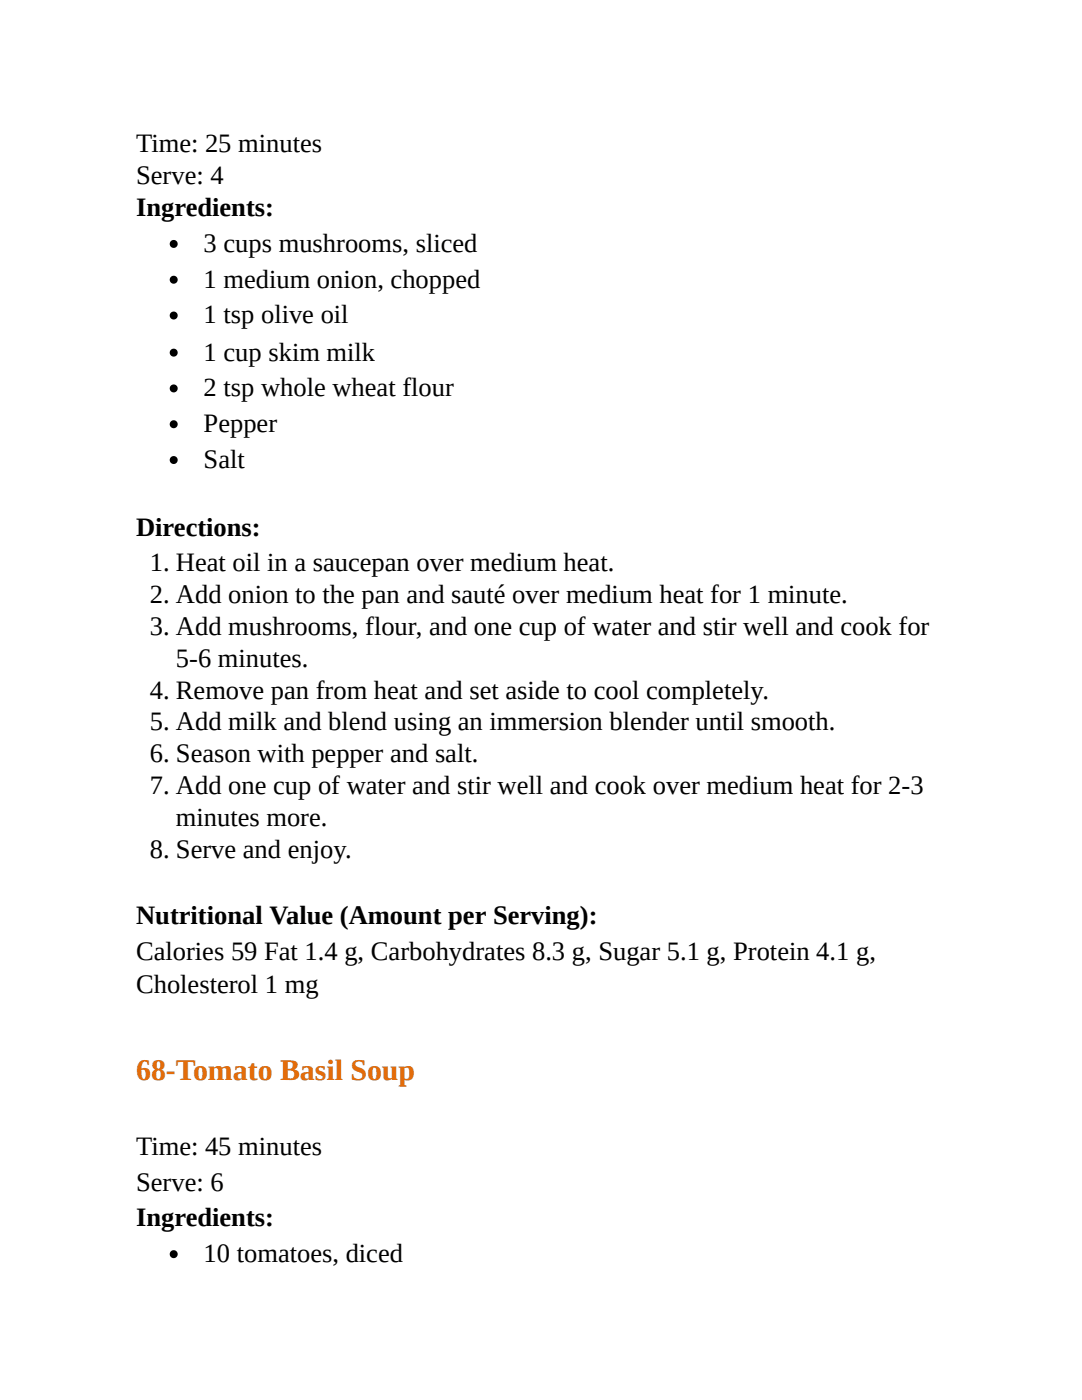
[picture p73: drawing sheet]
<svg xmlns="http://www.w3.org/2000/svg" width="216mm" height="279mm" viewBox="0 0 216 279" stroke-linecap="round" stroke-linejoin="round" font-family="sans-serif">
<defs><g id="words">
<text font-size="6" fill="#e36c0a" x="27.2" y="215.6">68-Tomato Basil Soup</text>
<g font-size="5.3">
<text x="27.2" y="30.4">Time: 25 minutes</text>
<text x="27.2" y="36.8">Serve: 4</text>
<text x="27.2" y="43.1">Ingredients:</text>
<text x="40.6" y="50.3">3 cups mushrooms, sliced</text>
<text x="40.6" y="57.4">1 medium onion, chopped</text>
<text x="40.6" y="64.6">1 tsp olive oil</text>
<text x="40.6" y="72">1 cup skim milk</text>
<text x="40.6" y="79.1">2 tsp whole wheat flour</text>
<text x="40.6" y="86.3">Pepper</text>
<text x="40.6" y="93.4">Salt</text>
<text x="27.2" y="106.9">Directions:</text>
<text x="29.9" y="114">1. Heat oil in a saucepan over medium heat.</text>
<text x="29.9" y="120.4">2. Add onion to the pan and sauté over medium heat for 1 minute.</text>
<text x="29.9" y="126.7">3. Add mushrooms, flour, and one cup of water and stir well and cook for</text>
<text x="35.1" y="133.1">5-6 minutes.</text>
<text x="29.9" y="139.4">4. Remove pan from heat and set aside to cool completely.</text>
<text x="29.9" y="145.8">5. Add milk and blend using an immersion blender until smooth.</text>
<text x="29.9" y="152.1">6. Season with pepper and salt.</text>
<text x="29.9" y="158.5">7. Add one cup of water and stir well and cook over medium heat for 2-3</text>
<text x="35.1" y="164.8">minutes more.</text>
<text x="29.9" y="171.2">8. Serve and enjoy.</text>
<text x="27.2" y="184.4">Nutritional Value (Amount per Serving):</text>
<text x="27.2" y="191.6">Calories 59 Fat 1.4 g, Carbohydrates 8.3 g, Sugar 5.1 g, Protein 4.1 g,</text>
<text x="27.2" y="198.2">Cholesterol 1 mg</text>
<text x="27.2" y="230.5">Time: 45 minutes</text>
<text x="27.2" y="237.6">Serve: 6</text>
<text x="27.2" y="244.7">Ingredients:</text>
<text x="40.6" y="251.9">10 tomatoes, diced</text>
</g>
</g></defs>
<g fill="#000">
<circle cx="34.7" cy="55.8" r=".79"/>
<circle cx="34.7" cy="48.7" r=".79"/>
<circle cx="34.7" cy="70.4" r=".79"/>
<circle cx="34.7" cy="63" r=".79"/>
<circle cx="34.7" cy="77.5" r=".79"/>
<circle cx="34.7" cy="84.7" r=".79"/>
<circle cx="34.7" cy="91.8" r=".79"/>
<circle cx="34.7" cy="250.3" r=".79"/>
</g>
<use href="#words"/>
</svg>
